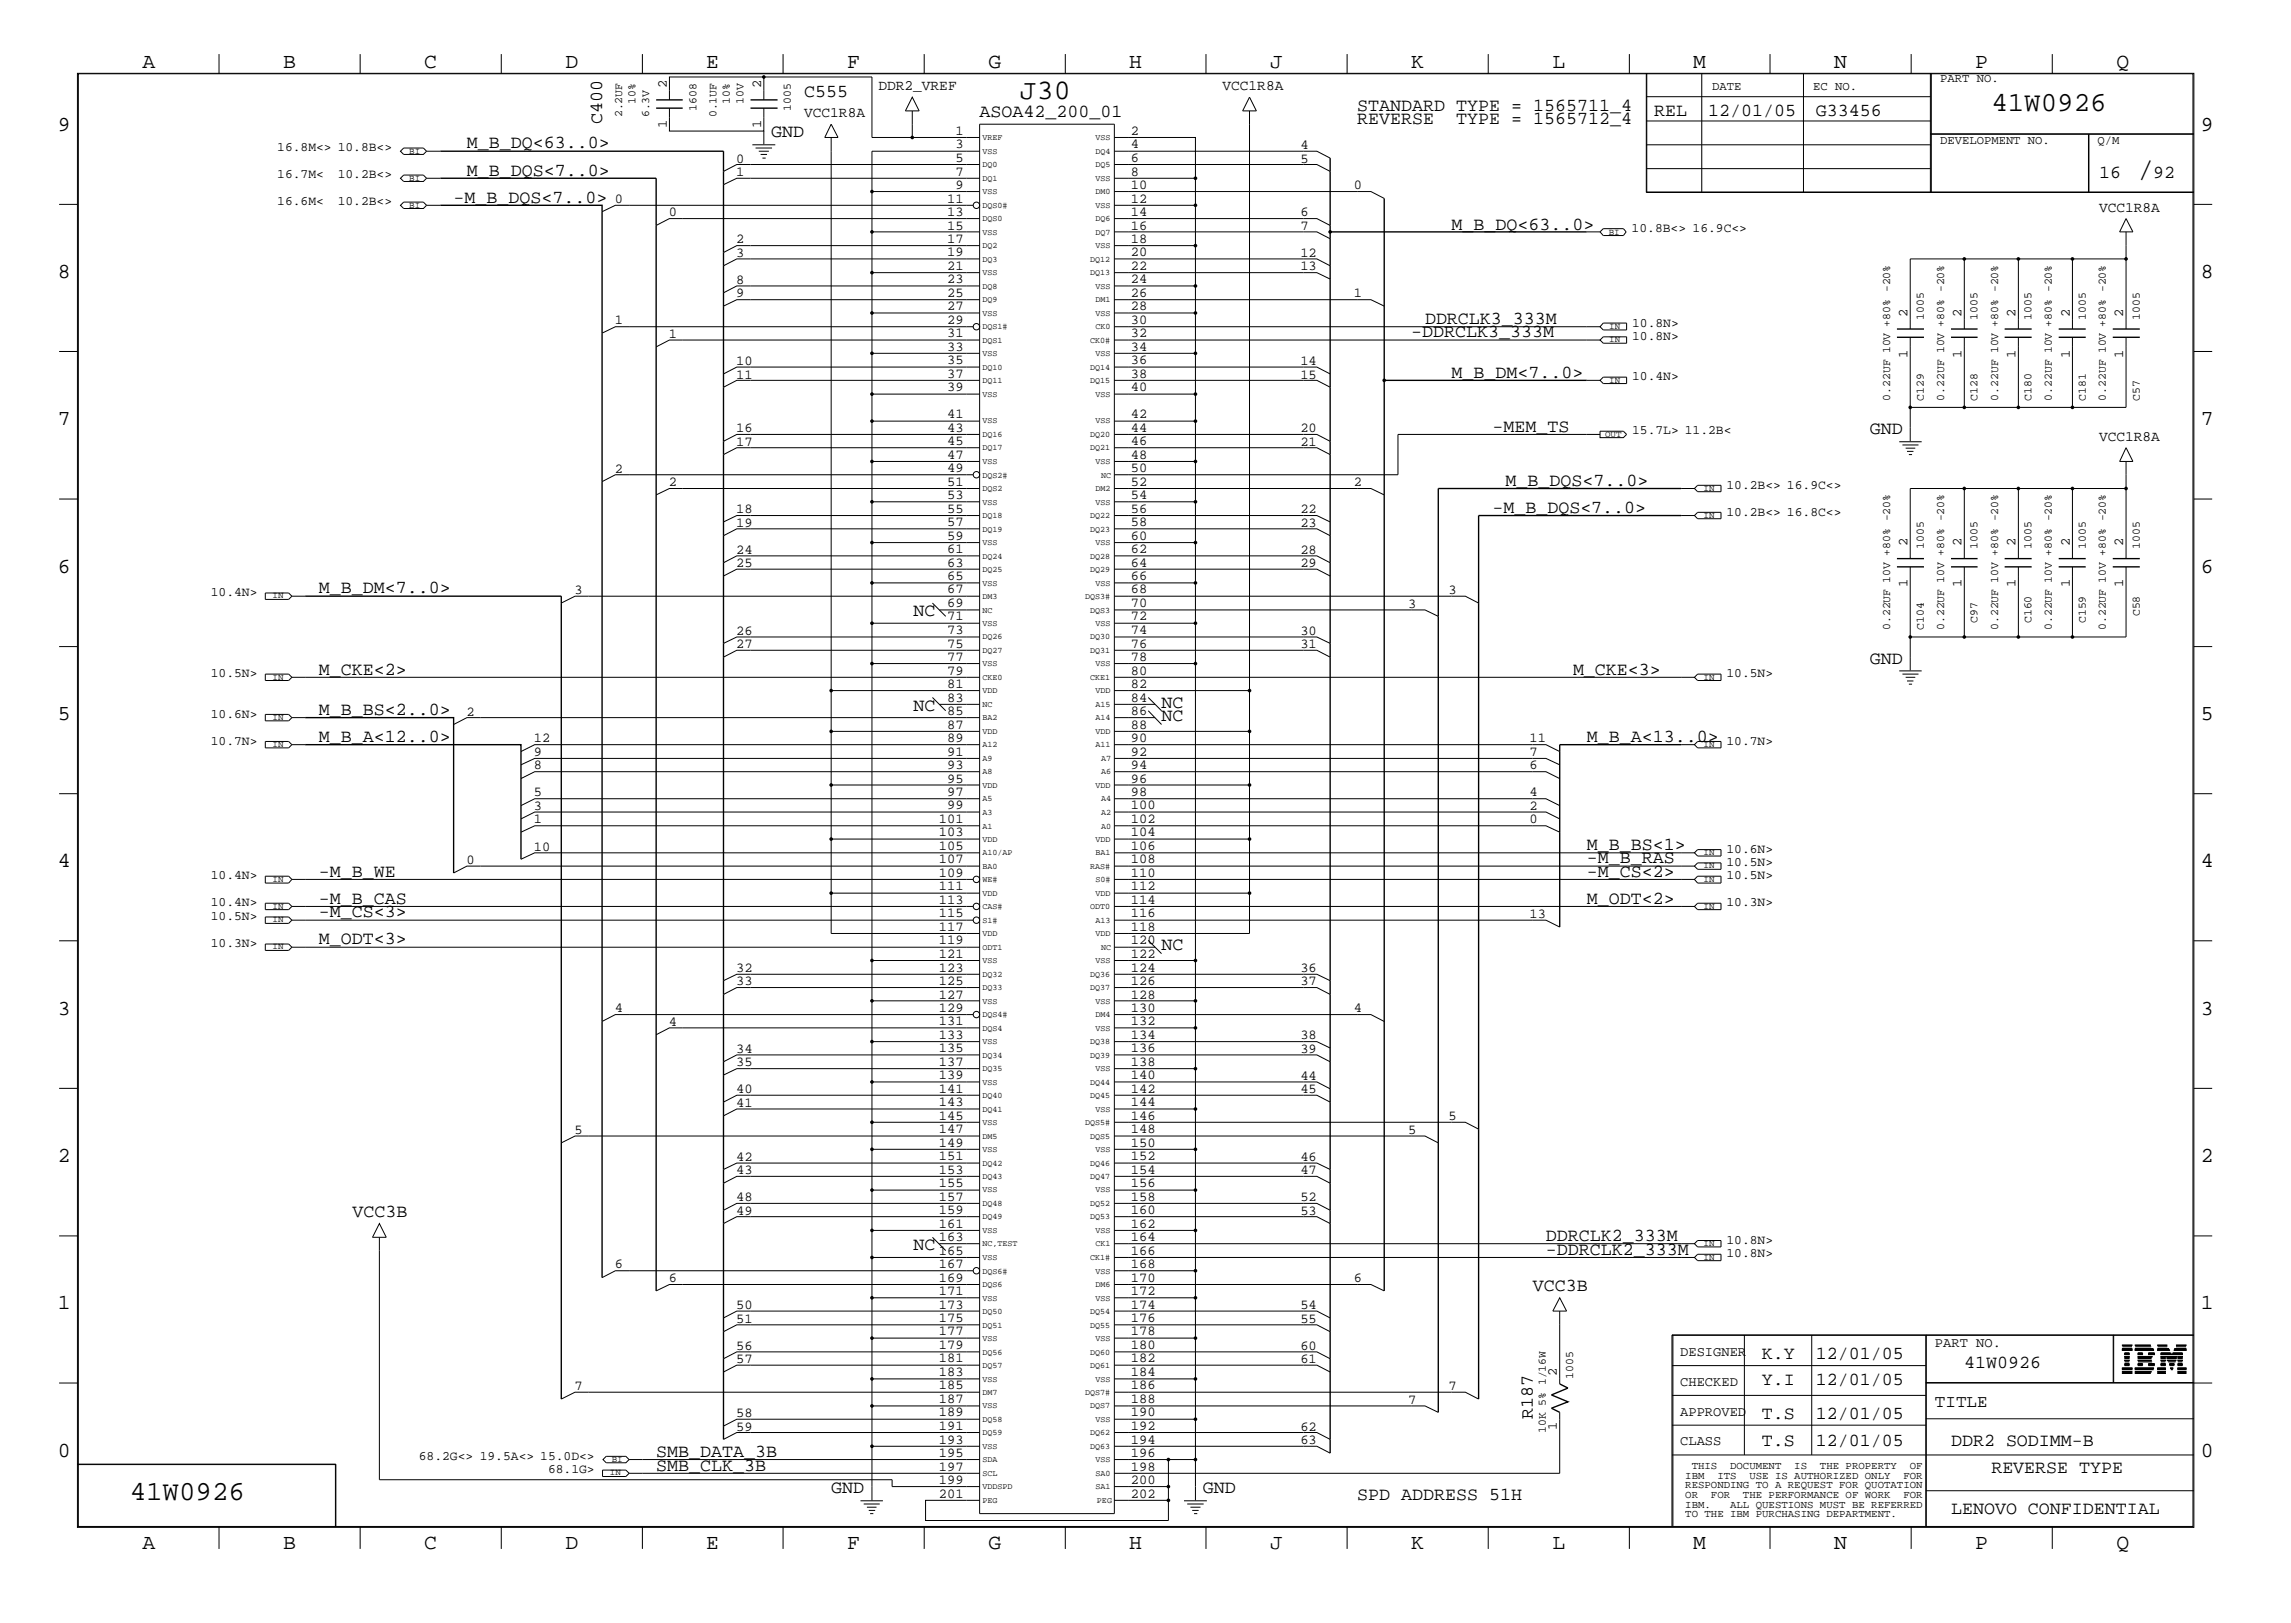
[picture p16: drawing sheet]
<svg xmlns="http://www.w3.org/2000/svg" width="423mm" height="300mm" viewBox="0 0 423 300" stroke-linecap="round" stroke-linejoin="round" font-family="sans-serif">
<defs><g id="words">
<g font-size="5.2">
<text x="188.5" y="18.4">J30</text>
<text x="395" y="32.9">/</text>
</g>
<g font-size="5.1">
<text x="368" y="20.5">41W0926</text>
<text x="24" y="277.2">41W0926</text>
</g>
<g font-size="4">
<text x="26.3" y="12.5">A</text>
<text x="52.3" y="12.5">B</text>
<text x="78.4" y="12.5">C</text>
<text x="104.5" y="12.5">D</text>
<text x="130.5" y="12.5">E</text>
<text x="156.5" y="12.5">F</text>
<text x="182.6" y="12.5">G</text>
<text x="208.6" y="12.5">H</text>
<text x="234.7" y="12.5">J</text>
<text x="260.8" y="12.5">K</text>
<text x="286.9" y="12.5">L</text>
<text x="312.8" y="12.5">M</text>
<text x="338.9" y="12.5">N</text>
<text x="365" y="12.5">P</text>
<text x="391.1" y="12.5">Q</text>
<text x="10.7" y="24.1">9</text>
<text x="406.7" y="24.1">9</text>
<text x="10.7" y="51.4">8</text>
<text x="406.7" y="51.4">8</text>
<text x="10.7" y="78.6">7</text>
<text x="406.7" y="78.6">7</text>
<text x="10.7" y="105.8">6</text>
<text x="406.7" y="105.8">6</text>
<text x="10.7" y="133.1">5</text>
<text x="406.7" y="133.1">5</text>
<text x="10.7" y="160.2">4</text>
<text x="406.7" y="160.2">4</text>
<text x="10.7" y="187.5">3</text>
<text x="406.7" y="187.5">3</text>
<text x="10.7" y="214.6">2</text>
<text x="406.7" y="214.6">2</text>
<text x="10.7" y="241.9">1</text>
<text x="406.7" y="241.9">1</text>
<text x="10.7" y="269.2">0</text>
<text x="406.7" y="269.2">0</text>
<text x="26.3" y="286.2">A</text>
<text x="52.3" y="286.2">B</text>
<text x="78.4" y="286.2">C</text>
<text x="104.5" y="286.2">D</text>
<text x="130.5" y="286.2">E</text>
<text x="156.5" y="286.2">F</text>
<text x="182.6" y="286.2">G</text>
<text x="208.6" y="286.2">H</text>
<text x="234.7" y="286.2">J</text>
<text x="260.8" y="286.2">K</text>
<text x="286.9" y="286.2">L</text>
<text x="312.8" y="286.2">M</text>
<text x="338.9" y="286.2">N</text>
<text x="365" y="286.2">P</text>
<text x="391.1" y="286.2">Q</text>
</g>
<g font-size="3.4">
<text x="148.6" y="17.9">C555</text>
<text x="111.3" y="22.9" transform="rotate(-90 111.3 22.9)">C400</text>
<text x="181" y="21.7">ASOA42_200_01</text>
<text x="250.8" y="22.9">REVERSE</text>
<text x="250.8" y="20.5">STANDARD TYPE = 1565711_4</text>
<text x="269.1" y="22.9">TYPE = 1565712_4</text>
<text x="305.6" y="21.4">REL</text>
<text x="315.6" y="21.4">12/01/05</text>
<text x="335.5" y="21.4">G33456</text>
<text x="86.3" y="27.4">M_B_DQ&lt;63..0&gt;</text>
<text x="142.5" y="25.4">GND</text>
<text x="86.3" y="32.4">M_B_DQS&lt;7..0&gt;</text>
<text x="387.9" y="32.9">16</text>
<text x="397.8" y="32.9">92</text>
<text x="83.8" y="37.4">-M_B_DQS&lt;7..0&gt;</text>
<text x="268.2" y="42.4">M_B_DQ&lt;63..0&gt;</text>
<text x="263.3" y="59.9">DDRCLK3_333M</text>
<text x="260.8" y="62.3">-DDRCLK3_333M</text>
<text x="268.2" y="69.8">M_B_DM&lt;7..0&gt;</text>
<text x="275.8" y="79.8">-MEM_TS</text>
<text x="345.5" y="80.3">GND</text>
<text x="278.2" y="89.7">M_B_DQS&lt;7..0&gt;</text>
<text x="275.8" y="94.7">-M_B_DQS&lt;7..0&gt;</text>
<text x="58.9" y="109.6">M_B_DM&lt;7..0&gt;</text>
<text x="168.8" y="113.9">NC</text>
<text x="58.9" y="124.6">M_CKE&lt;2&gt;</text>
<text x="290.7" y="124.6">M_CKE&lt;3&gt;</text>
<text x="345.5" y="122.6">GND</text>
<text x="168.8" y="131.3">NC</text>
<text x="214.6" y="130.7">NC</text>
<text x="58.9" y="132.1">M_B_BS&lt;2..0&gt;</text>
<text x="58.9" y="137.1">M_B_A&lt;12..0&gt;</text>
<text x="214.6" y="133.2">NC</text>
<text x="293.2" y="137.1">M_B_A&lt;13..0&gt;</text>
<text x="293.2" y="157.1">M_B_BS&lt;1&gt;</text>
<text x="293.2" y="159.5">-M_B_RAS</text>
<text x="58.9" y="162.1">-M_B_WE</text>
<text x="58.9" y="167">-M_B_CAS</text>
<text x="293.2" y="162.1">-M_CS&lt;2&gt;</text>
<text x="293.2" y="167">M_ODT&lt;2&gt;</text>
<text x="58.9" y="169.5">-M_CS&lt;3&gt;</text>
<text x="58.9" y="174.5">M_ODT&lt;3&gt;</text>
<text x="214.6" y="175.6">NC</text>
<text x="65.1" y="224.8">VCC3B</text>
<text x="168.8" y="231">NC</text>
<text x="285.7" y="229.3">DDRCLK2_333M</text>
<text x="285.7" y="231.8">-DDRCLK2_333M</text>
<text x="283.2" y="238.5">VCC3B</text>
<text x="325.5" y="251">K.Y</text>
<text x="335.5" y="251">12/01/05</text>
<text x="325.5" y="255.9">Y.I</text>
<text x="335.5" y="255.9">12/01/05</text>
<text x="363" y="252.7">41W0926</text>
<text x="283.2" y="262.2" transform="rotate(-90 283.2 262.2)">R187</text>
<text x="325.5" y="262.2">T.S</text>
<text x="335.5" y="262.2">12/01/05</text>
<text x="121.2" y="269.2">SMB_DATA_3B</text>
<text x="325.5" y="267.2">T.S</text>
<text x="335.5" y="267.2">12/01/05</text>
<text x="360.5" y="267.2">DDR2 SODIMM-B</text>
<text x="121.2" y="271.7">SMB_CLK_3B</text>
<text x="153.6" y="275.9">GND</text>
<text x="222.2" y="275.9">GND</text>
<text x="368" y="272.2">REVERSE TYPE</text>
<text x="250.8" y="277.2">SPD ADDRESS 51H</text>
<text x="360.5" y="279.7">LENOVO CONFIDENTIAL</text>
</g>
<text font-size="3.2" x="357.5" y="260">TITLE</text>
<g font-size="2.7">
<text x="162.3" y="16.7">DDR2_VREF</text>
<text x="225.9" y="16.7">VCC1R8A</text>
<text x="148.6" y="21.7">VCC1R8A</text>
<text x="387.9" y="39.1">VCC1R8A</text>
<text x="387.9" y="81.5">VCC1R8A</text>
</g>
<g font-size="2.5">
<text x="123.2" y="16.2" transform="rotate(-90 123.2 16.2)">2</text>
<text x="140.6" y="16.2" transform="rotate(-90 140.6 16.2)">2</text>
<text x="123.2" y="23.7" transform="rotate(-90 123.2 23.7)">1</text>
<text x="140.6" y="23.7" transform="rotate(-90 140.6 23.7)">1</text>
<text x="176.5" y="24.9">1</text>
<text x="176.5" y="29.9">5</text>
<text x="176.5" y="27.4">3</text>
<text x="209" y="24.9">2</text>
<text x="209" y="29.9">6</text>
<text x="209" y="27.4">4</text>
<text x="240.3" y="27.5">4</text>
<text x="136.1" y="30.1">0</text>
<text x="136.1" y="32.5">1</text>
<text x="176.5" y="32.4">7</text>
<text x="176.5" y="34.9">9</text>
<text x="209" y="32.4">8</text>
<text x="209" y="34.9">10</text>
<text x="240.3" y="30.1">5</text>
<text x="250.2" y="35">0</text>
<text x="113.6" y="37.5">0</text>
<text x="123.6" y="40">0</text>
<text x="175" y="37.4">11</text>
<text x="175" y="39.9">13</text>
<text x="209" y="37.4">12</text>
<text x="209" y="39.9">14</text>
<text x="240.3" y="40">6</text>
<text x="136.1" y="45">2</text>
<text x="136.1" y="47.5">3</text>
<text x="175" y="42.4">15</text>
<text x="175" y="44.9">17</text>
<text x="175" y="47.3">19</text>
<text x="209" y="42.4">16</text>
<text x="209" y="44.9">18</text>
<text x="209" y="47.3">20</text>
<text x="240.3" y="42.5">7</text>
<text x="240.3" y="47.5">12</text>
<text x="136.1" y="52.4">8</text>
<text x="175" y="49.9">21</text>
<text x="175" y="52.3">23</text>
<text x="209" y="49.9">22</text>
<text x="209" y="52.3">24</text>
<text x="240.3" y="50">13</text>
<text x="113.6" y="59.9">1</text>
<text x="136.1" y="54.9">9</text>
<text x="175" y="59.9">29</text>
<text x="175" y="54.9">25</text>
<text x="175" y="57.3">27</text>
<text x="209" y="54.9">26</text>
<text x="209" y="57.3">28</text>
<text x="209" y="59.9">30</text>
<text x="250.2" y="54.9">1</text>
<text x="352.5" y="58.6" transform="rotate(-90 352.5 58.6)">2</text>
<text x="362.5" y="58.6" transform="rotate(-90 362.5 58.6)">2</text>
<text x="372.4" y="58.6" transform="rotate(-90 372.4 58.6)">2</text>
<text x="382.4" y="58.6" transform="rotate(-90 382.4 58.6)">2</text>
<text x="392.3" y="58.6" transform="rotate(-90 392.3 58.6)">2</text>
<text x="123.6" y="62.4">1</text>
<text x="175" y="64.9">33</text>
<text x="175" y="62.3">31</text>
<text x="209" y="64.9">34</text>
<text x="209" y="62.3">32</text>
<text x="136.1" y="67.4">10</text>
<text x="136.1" y="69.9">11</text>
<text x="175" y="69.8">37</text>
<text x="175" y="67.3">35</text>
<text x="209" y="69.8">38</text>
<text x="209" y="67.3">36</text>
<text x="240.3" y="67.4">14</text>
<text x="240.3" y="69.9">15</text>
<text x="352.5" y="66.1" transform="rotate(-90 352.5 66.1)">1</text>
<text x="362.5" y="66.1" transform="rotate(-90 362.5 66.1)">1</text>
<text x="372.4" y="66.1" transform="rotate(-90 372.4 66.1)">1</text>
<text x="382.4" y="66.1" transform="rotate(-90 382.4 66.1)">1</text>
<text x="392.3" y="66.1" transform="rotate(-90 392.3 66.1)">1</text>
<text x="175" y="77.3">41</text>
<text x="175" y="72.3">39</text>
<text x="209" y="77.3">42</text>
<text x="209" y="72.3">40</text>
<text x="136.1" y="79.8">16</text>
<text x="136.1" y="82.4">17</text>
<text x="175" y="82.3">45</text>
<text x="175" y="79.8">43</text>
<text x="209" y="82.3">46</text>
<text x="209" y="79.8">44</text>
<text x="240.3" y="79.8">20</text>
<text x="240.3" y="82.4">21</text>
<text x="113.6" y="87.4">2</text>
<text x="123.6" y="89.8">2</text>
<text x="175" y="89.7">51</text>
<text x="175" y="87.2">49</text>
<text x="175" y="84.8">47</text>
<text x="209" y="89.7">52</text>
<text x="209" y="87.2">50</text>
<text x="209" y="84.8">48</text>
<text x="250.2" y="89.8">2</text>
<text x="136.1" y="94.8">18</text>
<text x="175" y="94.7">55</text>
<text x="175" y="92.2">53</text>
<text x="209" y="94.7">56</text>
<text x="209" y="92.2">54</text>
<text x="240.3" y="94.8">22</text>
<text x="136.1" y="97.3">19</text>
<text x="175" y="99.7">59</text>
<text x="175" y="97.2">57</text>
<text x="209" y="99.7">60</text>
<text x="209" y="97.2">58</text>
<text x="240.3" y="97.3">23</text>
<text x="352.5" y="100.9" transform="rotate(-90 352.5 100.9)">2</text>
<text x="362.5" y="100.9" transform="rotate(-90 362.5 100.9)">2</text>
<text x="372.4" y="100.9" transform="rotate(-90 372.4 100.9)">2</text>
<text x="382.4" y="100.9" transform="rotate(-90 382.4 100.9)">2</text>
<text x="392.3" y="100.9" transform="rotate(-90 392.3 100.9)">2</text>
<text x="136.1" y="104.8">25</text>
<text x="136.1" y="102.3">24</text>
<text x="175" y="107.2">65</text>
<text x="175" y="104.7">63</text>
<text x="175" y="102.2">61</text>
<text x="209" y="107.2">66</text>
<text x="209" y="104.7">64</text>
<text x="209" y="102.2">62</text>
<text x="240.3" y="102.3">28</text>
<text x="240.3" y="104.8">29</text>
<text x="106.2" y="109.8">3</text>
<text x="175" y="112.2">69</text>
<text x="175" y="109.6">67</text>
<text x="209" y="112.2">70</text>
<text x="209" y="109.6">68</text>
<text x="260.2" y="112.3">3</text>
<text x="267.6" y="109.8">3</text>
<text x="352.5" y="108.5" transform="rotate(-90 352.5 108.5)">1</text>
<text x="362.5" y="108.5" transform="rotate(-90 362.5 108.5)">1</text>
<text x="372.4" y="108.5" transform="rotate(-90 372.4 108.5)">1</text>
<text x="382.4" y="108.5" transform="rotate(-90 382.4 108.5)">1</text>
<text x="392.3" y="108.5" transform="rotate(-90 392.3 108.5)">1</text>
<text x="136.1" y="119.7">27</text>
<text x="136.1" y="117.3">26</text>
<text x="175" y="119.6">75</text>
<text x="175" y="117.2">73</text>
<text x="175" y="114.6">71</text>
<text x="209" y="119.6">76</text>
<text x="209" y="117.2">74</text>
<text x="209" y="114.6">72</text>
<text x="240.3" y="119.7">31</text>
<text x="240.3" y="117.3">30</text>
<text x="175" y="124.6">79</text>
<text x="175" y="122.2">77</text>
<text x="209" y="124.6">80</text>
<text x="209" y="122.2">78</text>
<text x="175" y="129.6">83</text>
<text x="175" y="127.1">81</text>
<text x="209" y="129.6">84</text>
<text x="209" y="127.1">82</text>
<text x="86.2" y="132.2">2</text>
<text x="98.6" y="137.2">12</text>
<text x="175" y="137.1">89</text>
<text x="175" y="134.6">87</text>
<text x="175" y="132.1">85</text>
<text x="209" y="137.1">90</text>
<text x="209" y="134.6">88</text>
<text x="209" y="132.1">86</text>
<text x="282.6" y="137.2">11</text>
<text x="98.6" y="139.7">9</text>
<text x="98.6" y="142.2">8</text>
<text x="175" y="142.1">93</text>
<text x="175" y="139.6">91</text>
<text x="209" y="142.1">94</text>
<text x="209" y="139.6">92</text>
<text x="282.6" y="139.7">7</text>
<text x="282.6" y="142.2">6</text>
<text x="98.6" y="149.7">3</text>
<text x="98.6" y="147.2">5</text>
<text x="175" y="149.5">99</text>
<text x="175" y="147.1">97</text>
<text x="175" y="144.6">95</text>
<text x="209" y="149.5">100</text>
<text x="209" y="147.1">98</text>
<text x="209" y="144.6">96</text>
<text x="282.6" y="149.7">2</text>
<text x="282.6" y="147.2">4</text>
<text x="98.6" y="152.1">1</text>
<text x="173.5" y="154.5">103</text>
<text x="173.5" y="152.1">101</text>
<text x="209" y="154.5">104</text>
<text x="209" y="152.1">102</text>
<text x="282.6" y="152.1">0</text>
<text x="86.2" y="159.6">0</text>
<text x="98.6" y="157.1">10</text>
<text x="173.5" y="159.5">107</text>
<text x="173.5" y="157.1">105</text>
<text x="209" y="159.5">108</text>
<text x="209" y="157.1">106</text>
<text x="173.5" y="167">113</text>
<text x="173.5" y="164.5">111</text>
<text x="173.5" y="162.1">109</text>
<text x="209" y="167">114</text>
<text x="209" y="164.5">112</text>
<text x="209" y="162.1">110</text>
<text x="173.5" y="172">117</text>
<text x="173.5" y="169.5">115</text>
<text x="209" y="172">118</text>
<text x="209" y="169.5">116</text>
<text x="282.6" y="169.6">13</text>
<text x="136.1" y="179.6">32</text>
<text x="173.5" y="179.5">123</text>
<text x="173.5" y="177">121</text>
<text x="173.5" y="174.5">119</text>
<text x="209" y="179.5">124</text>
<text x="209" y="177">122</text>
<text x="209" y="174.5">120</text>
<text x="240.3" y="179.6">36</text>
<text x="136.1" y="182">33</text>
<text x="173.5" y="184.5">127</text>
<text x="173.5" y="181.9">125</text>
<text x="209" y="184.5">128</text>
<text x="209" y="181.9">126</text>
<text x="240.3" y="182">37</text>
<text x="113.6" y="187">4</text>
<text x="123.6" y="189.6">4</text>
<text x="173.5" y="191.9">133</text>
<text x="173.5" y="189.4">131</text>
<text x="173.5" y="186.9">129</text>
<text x="209" y="191.9">134</text>
<text x="209" y="189.4">132</text>
<text x="209" y="186.9">130</text>
<text x="250.2" y="187">4</text>
<text x="136.1" y="197">35</text>
<text x="136.1" y="194.5">34</text>
<text x="173.5" y="196.9">137</text>
<text x="173.5" y="194.4">135</text>
<text x="209" y="196.9">138</text>
<text x="209" y="194.4">136</text>
<text x="240.3" y="192">38</text>
<text x="240.3" y="194.5">39</text>
<text x="136.1" y="202">40</text>
<text x="173.5" y="201.9">141</text>
<text x="173.5" y="199.4">139</text>
<text x="209" y="201.9">142</text>
<text x="209" y="199.4">140</text>
<text x="240.3" y="202">45</text>
<text x="240.3" y="199.5">44</text>
<text x="106.2" y="209.5">5</text>
<text x="136.1" y="204.5">41</text>
<text x="173.5" y="209.4">147</text>
<text x="173.5" y="206.8">145</text>
<text x="173.5" y="204.4">143</text>
<text x="209" y="209.4">148</text>
<text x="209" y="206.8">146</text>
<text x="209" y="204.4">144</text>
<text x="260.2" y="209.5">5</text>
<text x="267.6" y="207">5</text>
<text x="136.1" y="214.5">42</text>
<text x="173.5" y="214.4">151</text>
<text x="173.5" y="211.8">149</text>
<text x="209" y="214.4">152</text>
<text x="209" y="211.8">150</text>
<text x="240.3" y="214.5">46</text>
<text x="136.1" y="221.9">48</text>
<text x="136.1" y="216.9">43</text>
<text x="173.5" y="221.8">157</text>
<text x="173.5" y="219.4">155</text>
<text x="173.5" y="216.8">153</text>
<text x="209" y="221.8">158</text>
<text x="209" y="219.4">156</text>
<text x="209" y="216.8">154</text>
<text x="240.3" y="221.9">52</text>
<text x="240.3" y="216.9">47</text>
<text x="136.1" y="224.5">49</text>
<text x="173.5" y="226.8">161</text>
<text x="173.5" y="224.4">159</text>
<text x="209" y="226.8">162</text>
<text x="209" y="224.4">160</text>
<text x="240.3" y="224.5">53</text>
<text x="173.5" y="231.8">165</text>
<text x="173.5" y="229.3">163</text>
<text x="209" y="231.8">166</text>
<text x="209" y="229.3">164</text>
<text x="113.6" y="234.4">6</text>
<text x="123.6" y="236.9">6</text>
<text x="173.5" y="239.3">171</text>
<text x="173.5" y="236.8">169</text>
<text x="173.5" y="234.3">167</text>
<text x="209" y="239.3">172</text>
<text x="209" y="236.8">170</text>
<text x="209" y="234.3">168</text>
<text x="250.2" y="236.9">6</text>
<text x="136.1" y="241.9">50</text>
<text x="136.1" y="244.3">51</text>
<text x="173.5" y="244.3">175</text>
<text x="173.5" y="241.8">173</text>
<text x="209" y="244.3">176</text>
<text x="209" y="241.8">174</text>
<text x="240.3" y="241.9">54</text>
<text x="240.3" y="244.3">55</text>
<text x="136.1" y="251.9">57</text>
<text x="136.1" y="249.3">56</text>
<text x="173.5" y="251.7">181</text>
<text x="173.5" y="249.3">179</text>
<text x="173.5" y="246.7">177</text>
<text x="209" y="251.7">182</text>
<text x="209" y="249.3">180</text>
<text x="209" y="246.7">178</text>
<text x="240.3" y="251.9">61</text>
<text x="240.3" y="249.3">60</text>
<text x="310.5" y="250.6">DESIGNER</text>
<text x="357.5" y="248.8">PART NO.</text>
<text x="106.2" y="256.8">7</text>
<text x="173.5" y="256.7">185</text>
<text x="173.5" y="254.3">183</text>
<text x="209" y="256.7">186</text>
<text x="209" y="254.3">184</text>
<text x="267.6" y="256.8">7</text>
<text x="287.7" y="254.3" transform="rotate(-90 287.7 254.3)">2</text>
<text x="310.5" y="256.1">CHECKED</text>
<text x="136.1" y="261.8">58</text>
<text x="173.5" y="261.7">189</text>
<text x="173.5" y="259.2">187</text>
<text x="209" y="261.7">190</text>
<text x="209" y="259.2">188</text>
<text x="260.2" y="259.3">7</text>
<text x="310.5" y="261.5">APPROVED</text>
<text x="136.1" y="264.3">59</text>
<text x="173.5" y="269.2">195</text>
<text x="173.5" y="266.7">193</text>
<text x="173.5" y="264.2">191</text>
<text x="209" y="269.2">196</text>
<text x="209" y="266.7">194</text>
<text x="209" y="264.2">192</text>
<text x="240.3" y="266.8">63</text>
<text x="240.3" y="264.3">62</text>
<text x="287.7" y="264.2" transform="rotate(-90 287.7 264.2)">1</text>
<text x="310.5" y="267">CLASS</text>
<text x="173.5" y="271.7">197</text>
<text x="173.5" y="274.2">199</text>
<text x="209" y="274.2">200</text>
<text x="209" y="271.7">198</text>
<text x="173.5" y="276.7">201</text>
<text x="209" y="276.7">202</text>
</g>
<g font-size="2.4">
<text x="51.2" y="27.9">16.8M&lt;&gt; 10.8B&lt;&gt;</text>
<text x="51.2" y="32.9">16.7M&lt;</text>
<text x="62.4" y="32.9">10.2B&lt;&gt;</text>
<text x="51.2" y="37.9">16.6M&lt;</text>
<text x="62.4" y="37.9">10.2B&lt;&gt;</text>
<text x="301.5" y="42.8">10.8B&lt;&gt; 16.9C&lt;&gt;</text>
<text x="301.6" y="60.4">10.8N&gt;</text>
<text x="301.6" y="62.8">10.8N&gt;</text>
<text x="301.6" y="70.3">10.4N&gt;</text>
<text x="301.6" y="80.3">15.7L&gt; 11.2B&lt;</text>
<text x="319" y="90.3">10.2B&lt;&gt; 16.9C&lt;&gt;</text>
<text x="319" y="95.3">10.2B&lt;&gt; 16.8C&lt;&gt;</text>
<text x="38.9" y="110.2">10.4N&gt;</text>
<text x="38.9" y="125.1">10.5N&gt;</text>
<text x="319" y="125.1">10.5N&gt;</text>
<text x="38.9" y="132.6">10.6N&gt;</text>
<text x="38.9" y="137.6">10.7N&gt;</text>
<text x="319" y="137.6">10.7N&gt;</text>
<text x="319" y="157.6">10.6N&gt;</text>
<text x="319" y="160">10.5N&gt;</text>
<text x="38.9" y="162.5">10.4N&gt;</text>
<text x="38.9" y="167.5">10.4N&gt;</text>
<text x="319" y="162.5">10.5N&gt;</text>
<text x="319" y="167.5">10.3N&gt;</text>
<text x="38.9" y="170">10.5N&gt;</text>
<text x="38.9" y="175">10.3N&gt;</text>
<text x="319" y="229.8">10.8N&gt;</text>
<text x="319" y="232.3">10.8N&gt;</text>
<text x="77.4" y="269.7">68.2G&lt;&gt; 19.5A&lt;&gt; 15.0D&lt;&gt;</text>
<text x="101.3" y="272.2">68.1G&gt;</text>
</g>
<g font-size="2.3">
<text x="316.4" y="16.7">DATE</text>
<text x="335" y="16.7">EC NO.</text>
<text x="358.5" y="15.2">PART NO.</text>
<text x="358.5" y="26.6">DEVELOPMENT NO.</text>
<text x="387.6" y="26.6">Q/M</text>
</g>
<g font-size="2.1">
<text x="115" y="21.7" transform="rotate(-90 115 21.7)">2.2UF</text>
<text x="117.4" y="19.2" transform="rotate(-90 117.4 19.2)">10%</text>
<text x="120" y="21.7" transform="rotate(-90 120 21.7)">6.3V</text>
<text x="128.7" y="20.5" transform="rotate(-90 128.7 20.5)">1608</text>
<text x="132.4" y="21.7" transform="rotate(-90 132.4 21.7)">0.1UF</text>
<text x="134.9" y="19.2" transform="rotate(-90 134.9 19.2)">10%</text>
<text x="137.4" y="19.2" transform="rotate(-90 137.4 19.2)">10V</text>
<text x="146.1" y="20.5" transform="rotate(-90 146.1 20.5)">1005</text>
<text x="355.5" y="59.1" transform="rotate(-90 355.5 59.1)">1005</text>
<text x="365.4" y="59.1" transform="rotate(-90 365.4 59.1)">1005</text>
<text x="375.4" y="59.1" transform="rotate(-90 375.4 59.1)">1005</text>
<text x="385.4" y="59.1" transform="rotate(-90 385.4 59.1)">1005</text>
<text x="395.4" y="59.1" transform="rotate(-90 395.4 59.1)">1005</text>
<text x="349.2" y="74" transform="rotate(-90 349.2 74)">0.22UF 10V +80% -20%</text>
<text x="355.5" y="74" transform="rotate(-90 355.5 74)">C129</text>
<text x="359.2" y="74" transform="rotate(-90 359.2 74)">0.22UF 10V +80% -20%</text>
<text x="365.4" y="74" transform="rotate(-90 365.4 74)">C128</text>
<text x="369.2" y="74" transform="rotate(-90 369.2 74)">0.22UF 10V +80% -20%</text>
<text x="375.4" y="74" transform="rotate(-90 375.4 74)">C180</text>
<text x="379.1" y="74" transform="rotate(-90 379.1 74)">0.22UF 10V +80% -20%</text>
<text x="385.4" y="74" transform="rotate(-90 385.4 74)">C181</text>
<text x="389.1" y="74" transform="rotate(-90 389.1 74)">0.22UF 10V +80% -20%</text>
<text x="395.4" y="74" transform="rotate(-90 395.4 74)">C57</text>
<text x="355.5" y="101.4" transform="rotate(-90 355.5 101.4)">1005</text>
<text x="365.4" y="101.4" transform="rotate(-90 365.4 101.4)">1005</text>
<text x="375.4" y="101.4" transform="rotate(-90 375.4 101.4)">1005</text>
<text x="385.4" y="101.4" transform="rotate(-90 385.4 101.4)">1005</text>
<text x="395.4" y="101.4" transform="rotate(-90 395.4 101.4)">1005</text>
<text x="395.4" y="113.9" transform="rotate(-90 395.4 113.9)">C58</text>
<text x="349.2" y="116.4" transform="rotate(-90 349.2 116.4)">0.22UF 10V +80% -20%</text>
<text x="355.5" y="116.4" transform="rotate(-90 355.5 116.4)">C104</text>
<text x="359.2" y="116.4" transform="rotate(-90 359.2 116.4)">0.22UF 10V +80% -20%</text>
<text x="365.4" y="115.1" transform="rotate(-90 365.4 115.1)">C97</text>
<text x="369.2" y="116.4" transform="rotate(-90 369.2 116.4)">0.22UF 10V +80% -20%</text>
<text x="375.4" y="115.1" transform="rotate(-90 375.4 115.1)">C160</text>
<text x="379.1" y="116.4" transform="rotate(-90 379.1 116.4)">0.22UF 10V +80% -20%</text>
<text x="385.4" y="115.1" transform="rotate(-90 385.4 115.1)">C159</text>
<text x="389.1" y="116.4" transform="rotate(-90 389.1 116.4)">0.22UF 10V +80% -20%</text>
<text x="290.7" y="254.8" transform="rotate(-90 290.7 254.8)">1005</text>
<text x="285.7" y="264.7" transform="rotate(-90 285.7 264.7)">10K 5% 1/16W</text>
</g>
<g font-size="2">
<text x="311.4" y="273.2">IBM</text>
<text x="311.4" y="275">RESPONDING TO A REQUEST FOR QUOTATION</text>
<text x="312.6" y="271.4">THIS</text>
<text x="317.3" y="273.2">ITS</text>
<text x="319.7" y="271.4">DOCUMENT</text>
<text x="323.3" y="273.2">USE IS AUTHORIZED ONLY</text>
<text x="331.6" y="271.4">IS</text>
<text x="336.3" y="271.4">THE PROPERTY</text>
<text x="351.7" y="273.2">FOR</text>
<text x="352.9" y="271.4">OF</text>
<text x="311.4" y="276.7">OR</text>
<text x="311.4" y="278.6">IBM.</text>
<text x="311.4" y="280.2">TO THE IBM PURCHASING DEPARTMENT.</text>
<text x="316.1" y="276.7">FOR</text>
<text x="319.7" y="278.6">ALL QUESTIONS MUST BE REFERRED</text>
<text x="322.1" y="276.7">THE PERFORMANCE OF WORK</text>
<text x="351.7" y="276.7">FOR</text>
</g>
<g font-size="1.7">
<text x="75.6" y="28.4">BI</text>
<text x="75.6" y="33.4">BI</text>
<text x="75.6" y="38.4">BI</text>
<text x="297.3" y="43.3">BI</text>
<text x="297.3" y="63.2">IN</text>
<text x="297.3" y="60.8">IN</text>
<text x="297.3" y="70.8">IN</text>
<text x="296.6" y="80.7">OUT</text>
<text x="314.8" y="90.7">IN</text>
<text x="314.8" y="95.7">IN</text>
<text x="50.4" y="110.6">IN</text>
<text x="50.4" y="125.6">IN</text>
<text x="314.8" y="125.6">IN</text>
<text x="50.4" y="133">IN</text>
<text x="50.4" y="138">IN</text>
<text x="314.8" y="138">IN</text>
<text x="314.8" y="158">IN</text>
<text x="314.8" y="160.4">IN</text>
<text x="50.4" y="167.9">IN</text>
<text x="50.4" y="162.9">IN</text>
<text x="314.8" y="163">IN</text>
<text x="314.8" y="168">IN</text>
<text x="50.4" y="170.3">IN</text>
<text x="50.4" y="175.3">IN</text>
<text x="314.8" y="232.7">IN</text>
<text x="314.8" y="230.3">IN</text>
<text x="112.7" y="272.5">IN</text>
<text x="113" y="270.2">BI</text>
</g>
<g font-size="1.6">
<text x="181.5" y="25.9">VREF</text>
<text x="181.5" y="28.4">VSS</text>
<text x="202.4" y="25.9">VSS</text>
<text x="202.4" y="28.4">DQ4</text>
<text x="181.5" y="30.9">DQ0</text>
<text x="181.5" y="33.4">DQ1</text>
<text x="181.5" y="35.9">VSS</text>
<text x="202.4" y="30.9">DQ5</text>
<text x="202.4" y="33.4">VSS</text>
<text x="202.4" y="35.9">DM0</text>
<text x="181.5" y="38.4">DQS0#</text>
<text x="181.5" y="40.9">DQS0</text>
<text x="202.4" y="38.4">VSS</text>
<text x="202.4" y="40.9">DQ6</text>
<text x="181.5" y="43.3">VSS</text>
<text x="181.5" y="45.9">DQ2</text>
<text x="202.4" y="43.3">DQ7</text>
<text x="202.4" y="45.9">VSS</text>
<text x="181.5" y="48.3">DQ3</text>
<text x="181.5" y="50.9">VSS</text>
<text x="181.5" y="53.3">DQ8</text>
<text x="201.4" y="48.3">DQ12</text>
<text x="201.4" y="50.9">DQ13</text>
<text x="202.4" y="53.3">VSS</text>
<text x="181.5" y="55.9">DQ9</text>
<text x="181.5" y="58.3">VSS</text>
<text x="202.4" y="55.9">DM1</text>
<text x="202.4" y="58.3">VSS</text>
<text x="181.5" y="60.8">DQS1#</text>
<text x="181.5" y="63.3">DQS1</text>
<text x="181.5" y="65.8">VSS</text>
<text x="201.4" y="63.3">CK0#</text>
<text x="202.4" y="60.8">CK0</text>
<text x="202.4" y="65.8">VSS</text>
<text x="181.5" y="68.3">DQ10</text>
<text x="181.5" y="70.8">DQ11</text>
<text x="201.4" y="68.3">DQ14</text>
<text x="201.4" y="70.8">DQ15</text>
<text x="181.5" y="73.3">VSS</text>
<text x="202.4" y="73.3">VSS</text>
<text x="181.5" y="78.2">VSS</text>
<text x="181.5" y="80.8">DQ16</text>
<text x="181.5" y="83.2">DQ17</text>
<text x="201.4" y="80.8">DQ20</text>
<text x="201.4" y="83.2">DQ21</text>
<text x="202.4" y="78.2">VSS</text>
<text x="181.5" y="85.8">VSS</text>
<text x="181.5" y="88.2">DQS2#</text>
<text x="202.4" y="85.8">VSS</text>
<text x="203.5" y="88.2">NC</text>
<text x="181.5" y="90.8">DQS2</text>
<text x="181.5" y="93.2">VSS</text>
<text x="181.5" y="95.8">DQ18</text>
<text x="201.4" y="95.8">DQ22</text>
<text x="202.4" y="90.8">DM2</text>
<text x="202.4" y="93.2">VSS</text>
<text x="181.5" y="98.2">DQ19</text>
<text x="181.5" y="100.7">VSS</text>
<text x="201.4" y="98.2">DQ23</text>
<text x="202.4" y="100.7">VSS</text>
<text x="181.5" y="103.2">DQ24</text>
<text x="181.5" y="105.7">DQ25</text>
<text x="201.4" y="103.2">DQ28</text>
<text x="201.4" y="105.7">DQ29</text>
<text x="181.5" y="108.2">VSS</text>
<text x="181.5" y="110.7">DM3</text>
<text x="181.5" y="113.2">NC</text>
<text x="200.5" y="110.7">DQS3#</text>
<text x="201.4" y="113.2">DQS3</text>
<text x="202.4" y="108.2">VSS</text>
<text x="181.5" y="115.7">VSS</text>
<text x="181.5" y="118.1">DQ26</text>
<text x="201.4" y="118.1">DQ30</text>
<text x="202.4" y="115.7">VSS</text>
<text x="181.5" y="120.7">DQ27</text>
<text x="181.5" y="123.1">VSS</text>
<text x="181.5" y="125.6">CKE0</text>
<text x="201.4" y="120.7">DQ31</text>
<text x="201.4" y="125.6">CKE1</text>
<text x="202.4" y="123.1">VSS</text>
<text x="181.5" y="128.1">VDD</text>
<text x="181.5" y="130.6">NC</text>
<text x="202.4" y="128.1">VDD</text>
<text x="202.4" y="130.6">A15</text>
<text x="181.5" y="133.1">BA2</text>
<text x="181.5" y="135.6">VDD</text>
<text x="202.4" y="133.1">A14</text>
<text x="202.4" y="135.6">VDD</text>
<text x="181.5" y="138.1">A12</text>
<text x="181.5" y="140.5">A9</text>
<text x="181.5" y="143.1">A8</text>
<text x="202.4" y="138.1">A11</text>
<text x="203.5" y="140.5">A7</text>
<text x="203.5" y="143.1">A6</text>
<text x="181.5" y="145.5">VDD</text>
<text x="181.5" y="148.1">A5</text>
<text x="202.4" y="145.5">VDD</text>
<text x="203.5" y="148.1">A4</text>
<text x="181.5" y="150.5">A3</text>
<text x="181.5" y="153.1">A1</text>
<text x="181.5" y="155.5">VDD</text>
<text x="202.4" y="155.5">VDD</text>
<text x="203.5" y="150.5">A2</text>
<text x="203.5" y="153.1">A0</text>
<text x="181.5" y="158">A10/AP</text>
<text x="181.5" y="160.5">BA0</text>
<text x="201.4" y="160.5">RAS#</text>
<text x="202.4" y="158">BA1</text>
<text x="181.5" y="163">WE#</text>
<text x="181.5" y="165.5">VDD</text>
<text x="181.5" y="168">CAS#</text>
<text x="201.4" y="168">ODT0</text>
<text x="202.4" y="163">S0#</text>
<text x="202.4" y="165.5">VDD</text>
<text x="181.5" y="170.5">S1#</text>
<text x="181.5" y="173">VDD</text>
<text x="202.4" y="170.5">A13</text>
<text x="202.4" y="173">VDD</text>
<text x="181.5" y="175.5">ODT1</text>
<text x="181.5" y="178">VSS</text>
<text x="202.4" y="178">VSS</text>
<text x="203.5" y="175.5">NC</text>
<text x="181.5" y="180.4">DQ32</text>
<text x="181.5" y="183">DQ33</text>
<text x="181.5" y="185.4">VSS</text>
<text x="201.4" y="180.4">DQ36</text>
<text x="201.4" y="183">DQ37</text>
<text x="202.4" y="185.4">VSS</text>
<text x="181.5" y="188">DQS4#</text>
<text x="181.5" y="190.4">DQS4</text>
<text x="202.4" y="188">DM4</text>
<text x="202.4" y="190.4">VSS</text>
<text x="181.5" y="193">VSS</text>
<text x="181.5" y="195.4">DQ34</text>
<text x="181.5" y="197.9">DQ35</text>
<text x="201.4" y="193">DQ38</text>
<text x="201.4" y="195.4">DQ39</text>
<text x="202.4" y="197.9">VSS</text>
<text x="181.5" y="200.4">VSS</text>
<text x="181.5" y="202.9">DQ40</text>
<text x="201.4" y="200.4">DQ44</text>
<text x="201.4" y="202.9">DQ45</text>
<text x="181.5" y="205.4">DQ41</text>
<text x="181.5" y="207.9">VSS</text>
<text x="200.5" y="207.9">DQS5#</text>
<text x="202.4" y="205.4">VSS</text>
<text x="181.5" y="210.4">DM5</text>
<text x="181.5" y="212.9">VSS</text>
<text x="181.5" y="215.4">DQ42</text>
<text x="201.4" y="210.4">DQS5</text>
<text x="201.4" y="215.4">DQ46</text>
<text x="202.4" y="212.9">VSS</text>
<text x="181.5" y="217.8">DQ43</text>
<text x="181.5" y="220.3">VSS</text>
<text x="201.4" y="217.8">DQ47</text>
<text x="202.4" y="220.3">VSS</text>
<text x="181.5" y="222.8">DQ48</text>
<text x="181.5" y="225.3">DQ49</text>
<text x="181.5" y="227.8">VSS</text>
<text x="201.4" y="222.8">DQ52</text>
<text x="201.4" y="225.3">DQ53</text>
<text x="202.4" y="227.8">VSS</text>
<text x="181.5" y="230.3">NC,TEST</text>
<text x="181.5" y="232.8">VSS</text>
<text x="201.4" y="232.8">CK1#</text>
<text x="202.4" y="230.3">CK1</text>
<text x="181.5" y="235.3">DQS6#</text>
<text x="181.5" y="237.8">DQS6</text>
<text x="202.4" y="235.3">VSS</text>
<text x="202.4" y="237.8">DM6</text>
<text x="181.5" y="240.3">VSS</text>
<text x="181.5" y="242.7">DQ50</text>
<text x="181.5" y="245.3">DQ51</text>
<text x="201.4" y="242.7">DQ54</text>
<text x="201.4" y="245.3">DQ55</text>
<text x="202.4" y="240.3">VSS</text>
<text x="181.5" y="247.7">VSS</text>
<text x="181.5" y="250.3">DQ56</text>
<text x="201.4" y="250.3">DQ60</text>
<text x="202.4" y="247.7">VSS</text>
<text x="181.5" y="252.7">DQ57</text>
<text x="181.5" y="255.3">VSS</text>
<text x="181.5" y="257.7">DM7</text>
<text x="200.5" y="257.7">DQS7#</text>
<text x="201.4" y="252.7">DQ61</text>
<text x="202.4" y="255.3">VSS</text>
<text x="181.5" y="260.2">VSS</text>
<text x="181.5" y="262.7">DQ58</text>
<text x="201.4" y="260.2">DQS7</text>
<text x="202.4" y="262.7">VSS</text>
<text x="181.5" y="265.2">DQ59</text>
<text x="181.5" y="267.7">VSS</text>
<text x="201.4" y="265.2">DQ62</text>
<text x="201.4" y="267.7">DQ63</text>
<text x="181.5" y="275.2">VDDSPD</text>
<text x="181.5" y="270.2">SDA</text>
<text x="181.5" y="272.7">SCL</text>
<text x="202.4" y="270.2">VSS</text>
<text x="202.4" y="272.7">SA0</text>
<text x="202.4" y="275.2">SA1</text>
<text x="181.5" y="277.7">PEG</text>
<text x="202.7" y="277.7">PEG</text>
</g>
</g></defs>
<g fill="none" stroke="#000" stroke-width=".25">
<path d="M121.2 20h5M121.2 18.5h5M138.7 20h5M138.7 18.5h5M81.4 37.9h29.9v198.2M81.4 27.9h52.3v238M81.4 32.9h39.8v205.6M245.8 29.2v13.6M255.8 36.7v201.8M293.2 42.8h-47.4v225.7M255.8 70.3h37.4M350.5 62.3h5"/>
<path d="M350.5 60.8h5M360.5 62.3h4.9M360.5 60.8h4.9M370.4 62.3h5M370.4 60.8h5M380.4 62.3h5M380.4 60.8h5M390.4 62.3h5M390.4 60.8h5M310.6 95.3h-37.4v163.2M310.6 90.3h-44.8v170.6M56.4 110.2h47.3v148.3"/>
<path d="M350.5 104.7h5M350.5 103.2h5M360.5 104.7h4.9M360.5 103.2h4.9M370.4 104.7h5M370.4 103.2h5M380.4 104.7h5M380.4 103.2h5M390.4 104.7h5M390.4 103.2h5M56.4 137.6h39.9v21.2M56.4 132.6h27.4v28.7"/>
<path d="M310.6 137.6h-22.4v33.7M288.2 255.7l1.5 .8-3 1.2 3 1.3-3 1.2 1.5 .7"/>
</g>
<g fill="none" stroke="#000" stroke-width=".18">
<path d="M14.3 13.5h391.1v268.7h-391.1zM14.5 13.6h390.7v268.4h-390.7zM40.5 10v3.5M66.5 10v3.5M92.6 10v3.5M118.7 10v3.5M123.7 20v4.2h17.4v-4.2M141.1 14.2h-17.4v4.3M141.1 14.2h20v11.2h19.9M141.1 14.2v4.3M144.7 10v3.5M168.6 17.9l1.2 2.6h-2.5z"/>
<path d="M170.8 10v3.5M196.9 10v3.5M222.8 10v3.5M230.9 17.9l1.3 2.6h-2.6zM248.9 10v3.5M275 10v3.5M301.1 10v3.5M304.2 13.5v22.1h101.2M304.2 17.9h52.5M304.3 13.5v22.1M314.5 13.5v22.1M327.1 10v3.5"/>
<path d="M333.2 13.5v22.1M353.1 10v3.5M356.7 13.5v22.1M356.9 13.5v22.1M379.2 10v3.5M10.9 37.8h3.4M74 27.9l.6-.6h3.6l.6 .6-.6 .6h-3.6zM74.6 37.3h3.6l.6 .6-.6 .6h-3.6l-.6-.6zM74.6 32.3h3.6l.6 .6-.6 .6h-3.6l-.6-.6zM78.8 27.9h2.6M78.8 32.9h2.6M78.8 37.9h2.6"/>
<path d="M139 26.8h4.3M139.6 27.3h3.1M140.2 27.9h1.9M140.5 28.5h1.2M140.9 29.2h.6M141.1 24.2v2.5M153.6 22.9l1.3 2.5h-2.5zM153.6 25.4v102.2M161.1 35.4h19.9M168.6 20.5v4.9M179.8 37.9h-66.1l-2.4 1.2M181 32.9h-44.9l-2.4 1.2"/>
<path d="M181 30.4h-44.9l-2.4 1.3M181 22.9h24.9v256.8h-24.9zM181 27.9h-19.9v249.3M205.9 27.9h37.4l2.5 1.3M205.9 30.4h37.4l2.5 1.3M205.9 35.4h47.4l2.5 1.3M205.9 25.4h15v12.5M205.9 32.9h15M205.9 37.9h15M220.9 37.9v239.3M230.9 20.5v107.1h-25M304.2 26.8h52.5"/>
<path d="M304.2 35.5h101.2M304.2 22.4h52.5M304.3 31.2h52.4M356.7 24.8h48.7M356.7 24.7h48.7M385.9 24.8v10.8M386 24.8v10.8M405.4 37.8h3.4M161.1 42.8h19.9M161.1 50.4h19.9M161.1 57.8h19.9M181 40.4h-57.3l-2.5 1.3"/>
<path d="M181 52.8h-44.9l-2.4 1.3M181 55.4h-44.9l-2.4 1.2M181 47.8h-44.9l-2.4 1.3M181 45.4h-44.9l-2.4 1.3M205.9 55.4h47.4l2.5 1.2M205.9 47.8h37.4l2.5 1.3M205.9 50.4h37.4l2.5 1.2M205.9 40.4h37.4l2.5 1.3M205.9 42.8h37.4l2.5 1.3M205.9 45.4h15M205.9 52.8h15M205.9 57.8h15"/>
<path d="M293.2 42.8h2.5M296.2 59.7h4.4v1.3h-4.4l-.5-.6zM296.2 42.2h3.8l.5 .6-.5 .7h-3.8l-.5-.7zM363 47.8h-10v13M373 47.8h-10v13M382.9 47.8h-9.9v13M382.9 47.8v13M382.9 47.8h10M392.9 42.8v18M392.9 40.4l1.2 2.4h-2.4zM10.9 64.9h3.4M161.1 65.3h19.9"/>
<path d="M161.1 72.8h19.9M161.1 77.8h19.9M179.8 60.4h-66.1l-2.4 1.2M181 62.8h-57.3l-2.5 1.3M181 70.3h-44.9l-2.4 1.2M181 67.8h-44.9l-2.4 1.3M205.9 70.3h37.4l2.5 1.2M205.9 67.8h37.4l2.5 1.3M205.9 60.4h89.8M205.9 62.8h89.8M205.9 65.3h15M205.9 72.8h15"/>
<path d="M205.9 77.8h15M293.2 70.3h2.5M295.7 79.7h4.3l.6 .6-.6 .6h-4.3zM296.2 62.2h4.4v1.2h-4.4l-.5-.6zM296.2 69.7h4.4v1.2h-4.4l-.5-.6zM353 62.3v19.2M353 75.3h10M363 62.3v13h10M373 62.3v13h9.9M382.9 62.3v13h10v-13M405.4 64.9h3.4M10.9 92.2h3.4"/>
<path d="M161.1 85.3h19.9M161.1 92.7h19.9M179.8 87.7h-66.1l-2.4 1.3M181 90.3h-57.3l-2.5 1.1M181 97.7h-44.9l-2.4 1.3M181 95.3h-44.9l-2.4 1.1M181 82.7h-44.9l-2.4 1.3M181 80.3h-44.9l-2.4 1.2M205.9 97.7h37.4l2.5 1.3M205.9 95.3h37.4l2.5 1.1M205.9 82.7h37.4l2.5 1.3M205.9 80.3h37.4l2.5 1.2"/>
<path d="M205.9 90.3h47.4l2.5 1.1M205.9 85.3h15M205.9 92.7h15M295.7 80.3h-37.4v7.4h-52.4M310.6 90.3h2.5M310.6 95.3h2.5M313.7 89.7h4.3v1.1h-4.3l-.6-.5zM313.7 94.7h4.3v1.1h-4.3l-.6-.5zM350.9 81.6h4.2M351.5 82.2h3M352.1 82.8h1.8M352.4 83.4h1.2"/>
<path d="M352.7 84h.6M363 90.3h19.9M373 90.3v12.9M382.9 90.3v12.9M392.9 85.3v5h-10M392.9 90.3v12.9M392.9 82.7l1.2 2.6h-2.4zM405.4 92.2h3.4M10.9 119.5h3.4M49 109.6h4.3l.6 .6-.6 .5h-4.3zM53.9 110.2h2.5M161.1 100.2h19.9"/>
<path d="M161.1 107.7h19.9M161.1 115.1h19.9M172.3 111.4l2.5 2.5M173.6 112.7h7.4M181 110.2h-74.7l-2.6 1.2M181 117.7h-44.9l-2.4 1.2M181 102.7h-44.9l-2.4 1.3M181 105.2h-44.9l-2.4 1.2M205.9 117.7h37.4l2.5 1.2M205.9 105.2h37.4l2.5 1.2M205.9 102.7h37.4l2.5 1.3M205.9 110.2h64.9l2.4 1.2"/>
<path d="M205.9 112.7h57.4l2.5 1.2M205.9 100.2h15M205.9 107.7h15M205.9 115.1h15M353 104.7v13h10M353 103.2v-12.9h10v12.9M353 117.7v6.2M363 104.7v13h10M373 104.7v13h9.9M382.9 104.7v13M392.9 104.7v13h-10M405.4 119.5h3.4"/>
<path d="M49 124.5h4.3l.6 .6-.6 .6h-4.3zM49 132h4.3l.6 .6-.6 .6h-4.3zM49 137h4.3l.6 .6-.6 .6h-4.3zM53.9 125.1h127.1M53.9 132.6h2.5M53.9 137.6h2.5M153.6 127.6v7.5h27.4M153.6 135.1v9.9h27.4M153.6 127.6h27.4M161.1 122.6h19.9M172.3 128.9l2.5 2.4M173.6 130.1h7.4"/>
<path d="M181 132.6h-94.7l-2.5 1.3M181 137.6h-82.2l-2.5 1.3M181 120.1h-44.9l-2.4 1.3M205.9 120.1h37.4l2.5 1.3M205.9 137.6h79.8l2.5 1.3M205.9 125.1h107.2M205.9 122.6h15M205.9 130.1h7.5M205.9 132.6h7.5M212.2 128.9l2.4 2.4M212.2 131.3l2.4 2.6M230.9 127.6v7.5h-25"/>
<path d="M230.9 135.1v9.9h-25M310.6 137.6h2.5M313.7 124.5h4.3v1.2h-4.3l-.6-.6zM313.7 137h4.3v1.2h-4.3l-.6-.6zM350.9 124h4.2M351.5 124.5h3M352.1 125.1h1.8M352.4 125.8h1.2M352.7 126.4h.6M10.9 146.6h3.4M153.6 145v10h27.4M153.6 155v10h27.4"/>
<path d="M181 157.6h-82.2l-2.5 1.2M181 147.6h-82.2l-2.5 1.2M181 152.6h-82.2l-2.5 1.2M181 150h-82.2l-2.5 1.3M181 142.6h-82.2l-2.5 1.2M181 140.1h-82.2l-2.5 1.2M205.9 147.6h79.8l2.5 1.2M205.9 150h79.8l2.5 1.3M205.9 152.6h79.8l2.5 1.2M205.9 142.6h79.8l2.5 1.2M205.9 140.1h79.8l2.5 1.2M205.9 157.6h107.2"/>
<path d="M230.9 145v10h-25M230.9 155v10h-25M313.1 157.6l.6-.6h4.3v1.2h-4.3zM313.7 159.4h4.3v1.2h-4.3l-.6-.6zM405.4 146.6h3.4M10.9 173.8h3.4M49 174.4h4.3l.6 .6-.6 .6h-4.3zM49 161.9h4.3l.6 .6-.6 .7h-4.3zM49 166.9h4.3l.6 .6-.6 .6h-4.3zM49 169.4h4.3l.6 .6-.6 .6h-4.3zM53.9 162.5h125.9M53.9 167.5h125.9"/>
<path d="M53.9 170h125.9M53.9 175h127.1M153.6 165v7.5h27.4M161.1 177.5h19.9M181 160h-94.7l-2.5 1.3M205.9 170h79.8l2.5 1.3M205.9 160h107.2M205.9 162.5h107.2M205.9 167.5h107.2M205.9 175h7.5M205.9 177.5h15M212.2 173.7l2.4 2.5"/>
<path d="M230.9 165v7.5h-25M313.7 166.9h4.3v1.2h-4.3l-.6-.6zM313.7 161.9h4.3v1.3h-4.3l-.6-.7zM405.4 173.8h3.4M161.1 184.9h19.9M161.1 192.4h19.9M161.1 199.9h19.9M179.8 187.5h-66.1l-2.4 1.2M181 194.9h-44.9l-2.4 1.3M181 197.4h-44.9l-2.4 1.2M181 182.5h-44.9l-2.4 1.2M181 180h-44.9l-2.4 1.2"/>
<path d="M181 189.9h-57.3l-2.5 1.3M205.9 199.9h37.4l2.5 1.3M205.9 194.9h37.4l2.5 1.3M205.9 192.4h37.4l2.5 1.2M205.9 180h37.4l2.5 1.2M205.9 182.5h37.4l2.5 1.2M205.9 187.5h47.4l2.5 1.2M205.9 184.9h15M205.9 189.9h15M205.9 197.4h15M10.9 201.1h3.4M161.1 207.3h19.9"/>
<path d="M161.1 212.3h19.9M161.1 219.9h19.9M181 217.3h-44.9l-2.4 1.3M181 204.9h-44.9l-2.4 1.3M181 214.9h-44.9l-2.4 1.2M181 202.4h-44.9l-2.4 1.2M181 209.9h-74.7l-2.6 1.3M205.9 217.3h37.4l2.5 1.3M205.9 214.9h37.4l2.5 1.2M205.9 202.4h37.4l2.5 1.2M205.9 207.3h64.9l2.4 1.3M205.9 209.9h57.4l2.5 1.3"/>
<path d="M205.9 204.9h15M205.9 212.3h15M205.9 219.9h15M405.4 201.1h3.4M10.9 228.3h3.4M70.1 226.1l1.3 2.5h-2.6zM70.1 228.6v44.8h94.7v1.3h16.2M161.1 227.3h19.9M161.1 232.3h19.9M161.1 239.8h19.9M172.3 228.6l2.5 2.5M173.6 229.8h7.4"/>
<path d="M179.8 234.8h-66.1l-2.4 1.3M181 224.8h-44.9l-2.4 1.3M181 222.3h-44.9l-2.4 1.3M181 237.3h-57.3l-2.5 1.2M205.9 237.3h47.4l2.5 1.2M205.9 224.8h37.4l2.5 1.3M205.9 222.3h37.4l2.5 1.3M205.9 227.3h15M205.9 229.8h107.2M205.9 232.3h107.2M205.9 234.8h15M205.9 239.8h15"/>
<path d="M288.2 239.8l1.3 2.4h-2.6zM313.7 231.7h4.3v1.2h-4.3l-.6-.6zM313.7 229.2h4.3v1.2h-4.3l-.6-.6zM405.4 228.3h3.4M10.9 255.5h3.4M161.1 247.2h19.9M161.1 254.8h19.9M161.1 259.8h19.9M181 249.8h-44.9l-2.4 1.2M181 244.8h-44.9l-2.4 1.2M181 252.2h-44.9l-2.4 1.3M181 242.2h-44.9l-2.4 1.3"/>
<path d="M181 257.2h-74.7l-2.6 1.3M205.9 249.8h37.4l2.5 1.2M205.9 252.2h37.4l2.5 1.3M205.9 244.8h37.4l2.5 1.2M205.9 242.2h37.4l2.5 1.3M205.9 259.8h57.4l2.5 1.1M205.9 257.2h64.9l2.4 1.3M205.9 247.2h15M205.9 254.8h15M288.2 242.2v13.5M308.9 246.7h96.5M308.9 257.8h47"/>
<path d="M308.9 252.3h47M309.1 246.6v35.4M322.3 246.6v22.2M334.8 246.6v22.2M355.9 246.6v35.4M355.9 255.4h49.5M355.9 255.5h52.9M390.5 246.6v8.9M390.6 246.6v8.9M392.2 253.7h1.8zM392.2 253.6h1.8zM392.2 253.4l1.8 .1z"/>
<path d="M392.2 253l1.8 .1zM392.2 252.8l1.8 .1zM392.2 252.7l1.8 .1zM392.2 249.4l1.8 .1zM392.2 249.3l1.8 .1zM392.2 249.2l1.8 .1zM392.2 248.8h1.8zM392.2 248.7h1.8zM392.2 248.5l1.8 .1zM392.6 252.3h.8zM392.6 252.1l.8 .1zM392.6 252l.8 .1z"/>
<path d="M392.6 251.6h.8zM392.6 251.5h.8zM392.6 251.3l.8 .1zM392.6 250.9l.8 .1zM392.6 250.8h.8zM392.6 250.6l.8 .1zM392.6 250.2l.8 .1zM392.6 250l.8 .1zM392.6 249.9h.8zM394.5 253.7h2.8zM394.5 253.6h2.9zM394.5 253.4l3 .1z"/>
<path d="M394.5 248.8h3zM394.5 248.7h2.9zM394.5 248.5l2.8 .1zM394.5 253l3.3 .1zM394.5 252.8l3.4 .1zM394.5 252.7l3.4 .1zM394.5 249.4l3.4 .1zM394.5 249.3l3.4 .1zM394.5 249.2l3.3 .1zM395.1 251.6h2.6zM395.1 251.5h2.5zM395.1 251.3l2.4 .1z"/>
<path d="M395.1 250.9l2.4 .1zM395.1 250.8h2.5zM395.1 250.6l2.6 .1zM395.1 252.3h.8zM395.1 252.1l.8 .1zM395.1 252l.8 .1zM395.1 250.2l.8 .1zM395.1 250l.8 .1zM395.1 249.9h.8zM397 252.3h1.1zM397 252.1l1.1 .1zM397 252l1.1 .1z"/>
<path d="M397 250.2l1.1 .1zM397 250l1.1 .1zM397 249.9h1.1zM398.7 253.7h1.4zM398.7 253.6h1.4zM398.7 253.4l1.4 .1zM398.7 253l1.4 .1zM398.7 252.8l1.4 .1zM398.7 252.7l1.4 .1zM398.7 249.4l2.2 .1zM398.7 249.3l2.1 .1zM398.7 249.2l2 .1z"/>
<path d="M398.7 248.8h1.8zM398.7 248.7h1.8zM398.7 248.5l1.7 .1zM399.3 252.3h.8zM399.3 252.1l.8 .1zM399.3 252l.8 .1zM399.3 251.6h.8zM399.3 251.5h.8zM399.3 251.3l.8 .1zM399.3 250.9l.8 .1zM399.3 250.8h.8zM399.3 250.6l.8 .1z"/>
<path d="M399.3 250.2l1.9 .1zM399.3 250l1.9 .1zM399.3 249.9h1.8zM400.3 250.6l2 .1zM400.4 250.9l1.8 .1zM400.4 250.8h1.8zM400.5 251.3l1.6 .1zM400.6 251.5h1.5zM400.6 251.6h1.4zM400.9 252.1l.8 .1zM400.9 252l.8 .1zM401 252.3h.7z"/>
<path d="M401.1 252.7l.4 .1zM401.2 252.8l.3 .1zM401.2 253l.2 .1zM401.4 250.2l1.9 .1zM401.5 250l1.8 .1zM401.5 249.9h1.8zM401.7 249.4l2.2 .1zM401.8 249.3l2.1 .1zM401.8 249.2l2.1 .1zM402.1 248.8h1.8zM402.1 248.7h1.8zM402.2 248.5l1.7 .1z"/>
<path d="M402.4 253.7h1.5zM402.4 253.6h1.5zM402.4 253.4l1.5 .1zM402.4 253l1.5 .1zM402.4 252.8l1.5 .1zM402.4 252.7l1.5 .1zM402.4 252.3h.9zM402.4 252.1l.9 .1zM402.4 252l.9 .1zM402.4 251.6h.9zM402.4 251.5h.9zM402.4 251.3l.9 .1z"/>
<path d="M402.4 250.9l.9 .1zM402.4 250.8h.9zM402.4 250.6l.9 .1zM405.4 246.6h-96.5v35.4M14.3 270.5h47.8v11.5M14.3 270.6h47.8M62 270.5v11.5M111.3 271.6h4.4l.5 .6-.5 .6h-4.4zM111.4 269.7l.6-.6h3.7l.5 .6-.5 .6h-3.7zM116.2 269.7h64.8M116.2 272.2h64.8M159 277.3h4.2"/>
<path d="M159.6 277.9h3M160.2 278.5h1.8M160.5 279.1h1.2M160.8 279.7h.6M161.1 267.2h19.9M181 262.2h-44.9l-2.4 1.3M181 264.7h-44.9l-2.4 1.2M205.9 264.7h37.4l2.5 1.2M205.9 267.2h37.4l2.5 1.3M205.9 277.2h10M205.9 274.7h10M205.9 262.2h15"/>
<path d="M205.9 269.7h15M215.9 269.7v11.2h-44.9v-3.7h10M218.8 277.3h4.2M219.4 277.9h3M220 278.5h1.8M220.3 279.1h1.2M220.6 279.7h.6M288.2 260.9v11.3h-82.3M308.9 268.8h96.5M308.9 263.3h47M355.9 275.4h49.5M355.9 262.1h49.5"/>
<path d="M40.5 282v4.2M66.5 282v4.2M92.6 282v4.2M118.7 282v4.2M144.7 282v4.2M170.8 282v4.2M196.9 282v4.2M222.8 282v4.2M248.9 282v4.2M275 282v4.2M301.1 282v4.2M327.1 282v4.2"/>
<path d="M353.1 282v4.2M379.2 282v4.2"/>
<circle cx="180.4" cy="37.9" r=".59"/>
<circle cx="180.4" cy="60.4" r=".59"/>
<circle cx="180.4" cy="87.7" r=".59"/>
<circle cx="180.4" cy="162.5" r=".59"/>
<circle cx="180.4" cy="170" r=".59"/>
<circle cx="180.4" cy="167.5" r=".59"/>
<circle cx="180.4" cy="187.5" r=".59"/>
<circle cx="180.4" cy="234.8" r=".59"/>
</g>
<g fill="#000">
<circle cx="141.1" cy="14.2" r=".34"/>
<circle cx="161.1" cy="35.4" r=".34"/>
<circle cx="168.6" cy="25.4" r=".34"/>
<circle cx="220.9" cy="32.9" r=".34"/>
<circle cx="220.9" cy="37.9" r=".34"/>
<circle cx="161.1" cy="42.8" r=".34"/>
<circle cx="161.1" cy="57.8" r=".34"/>
<circle cx="161.1" cy="50.4" r=".34"/>
<circle cx="220.9" cy="52.8" r=".34"/>
<circle cx="220.9" cy="45.4" r=".34"/>
<circle cx="220.9" cy="57.8" r=".34"/>
<circle cx="245.8" cy="42.8" r=".34"/>
<circle cx="363" cy="47.8" r=".34"/>
<circle cx="373" cy="47.8" r=".34"/>
<circle cx="382.9" cy="47.8" r=".34"/>
<circle cx="392.9" cy="47.8" r=".34"/>
<circle cx="161.1" cy="72.8" r=".34"/>
<circle cx="161.1" cy="65.3" r=".34"/>
<circle cx="161.1" cy="77.8" r=".34"/>
<circle cx="220.9" cy="77.8" r=".34"/>
<circle cx="220.9" cy="72.8" r=".34"/>
<circle cx="220.9" cy="65.3" r=".34"/>
<circle cx="255.8" cy="70.3" r=".34"/>
<circle cx="353" cy="75.3" r=".34"/>
<circle cx="363" cy="75.3" r=".34"/>
<circle cx="373" cy="75.3" r=".34"/>
<circle cx="382.9" cy="75.3" r=".34"/>
<circle cx="161.1" cy="85.3" r=".34"/>
<circle cx="161.1" cy="92.7" r=".34"/>
<circle cx="220.9" cy="85.3" r=".34"/>
<circle cx="220.9" cy="92.7" r=".34"/>
<circle cx="363" cy="90.3" r=".34"/>
<circle cx="373" cy="90.3" r=".34"/>
<circle cx="382.9" cy="90.3" r=".34"/>
<circle cx="392.9" cy="90.3" r=".34"/>
<circle cx="161.1" cy="115.1" r=".34"/>
<circle cx="161.1" cy="107.7" r=".34"/>
<circle cx="161.1" cy="100.2" r=".34"/>
<circle cx="220.9" cy="100.2" r=".34"/>
<circle cx="220.9" cy="107.7" r=".34"/>
<circle cx="220.9" cy="115.1" r=".34"/>
<circle cx="353" cy="117.7" r=".34"/>
<circle cx="363" cy="117.7" r=".34"/>
<circle cx="373" cy="117.7" r=".34"/>
<circle cx="382.9" cy="117.7" r=".34"/>
<circle cx="153.6" cy="127.6" r=".34"/>
<circle cx="153.6" cy="135.1" r=".34"/>
<circle cx="161.1" cy="122.6" r=".34"/>
<circle cx="220.9" cy="122.6" r=".34"/>
<circle cx="230.9" cy="135.1" r=".34"/>
<circle cx="230.9" cy="127.6" r=".34"/>
<circle cx="153.6" cy="155" r=".34"/>
<circle cx="153.6" cy="145" r=".34"/>
<circle cx="230.9" cy="155" r=".34"/>
<circle cx="230.9" cy="145" r=".34"/>
<circle cx="153.6" cy="165" r=".34"/>
<circle cx="161.1" cy="177.5" r=".34"/>
<circle cx="220.9" cy="177.5" r=".34"/>
<circle cx="230.9" cy="165" r=".34"/>
<circle cx="161.1" cy="192.4" r=".34"/>
<circle cx="161.1" cy="199.9" r=".34"/>
<circle cx="161.1" cy="184.9" r=".34"/>
<circle cx="220.9" cy="197.4" r=".34"/>
<circle cx="220.9" cy="184.9" r=".34"/>
<circle cx="220.9" cy="189.9" r=".34"/>
<circle cx="161.1" cy="207.3" r=".34"/>
<circle cx="161.1" cy="219.9" r=".34"/>
<circle cx="161.1" cy="212.3" r=".34"/>
<circle cx="220.9" cy="204.9" r=".34"/>
<circle cx="220.9" cy="212.3" r=".34"/>
<circle cx="220.9" cy="219.9" r=".34"/>
<circle cx="161.1" cy="232.3" r=".34"/>
<circle cx="161.1" cy="239.8" r=".34"/>
<circle cx="161.1" cy="227.3" r=".34"/>
<circle cx="220.9" cy="239.8" r=".34"/>
<circle cx="220.9" cy="234.8" r=".34"/>
<circle cx="220.9" cy="227.3" r=".34"/>
<circle cx="161.1" cy="259.8" r=".34"/>
<circle cx="161.1" cy="254.8" r=".34"/>
<circle cx="161.1" cy="247.2" r=".34"/>
<circle cx="220.9" cy="247.2" r=".34"/>
<circle cx="220.9" cy="254.8" r=".34"/>
<circle cx="161.1" cy="267.2" r=".34"/>
<circle cx="215.9" cy="277.2" r=".34"/>
<circle cx="215.9" cy="269.7" r=".34"/>
<circle cx="215.9" cy="274.7" r=".34"/>
<circle cx="220.9" cy="269.7" r=".34"/>
<circle cx="220.9" cy="262.2" r=".34"/>
</g>
<use href="#words"/>
</svg>
